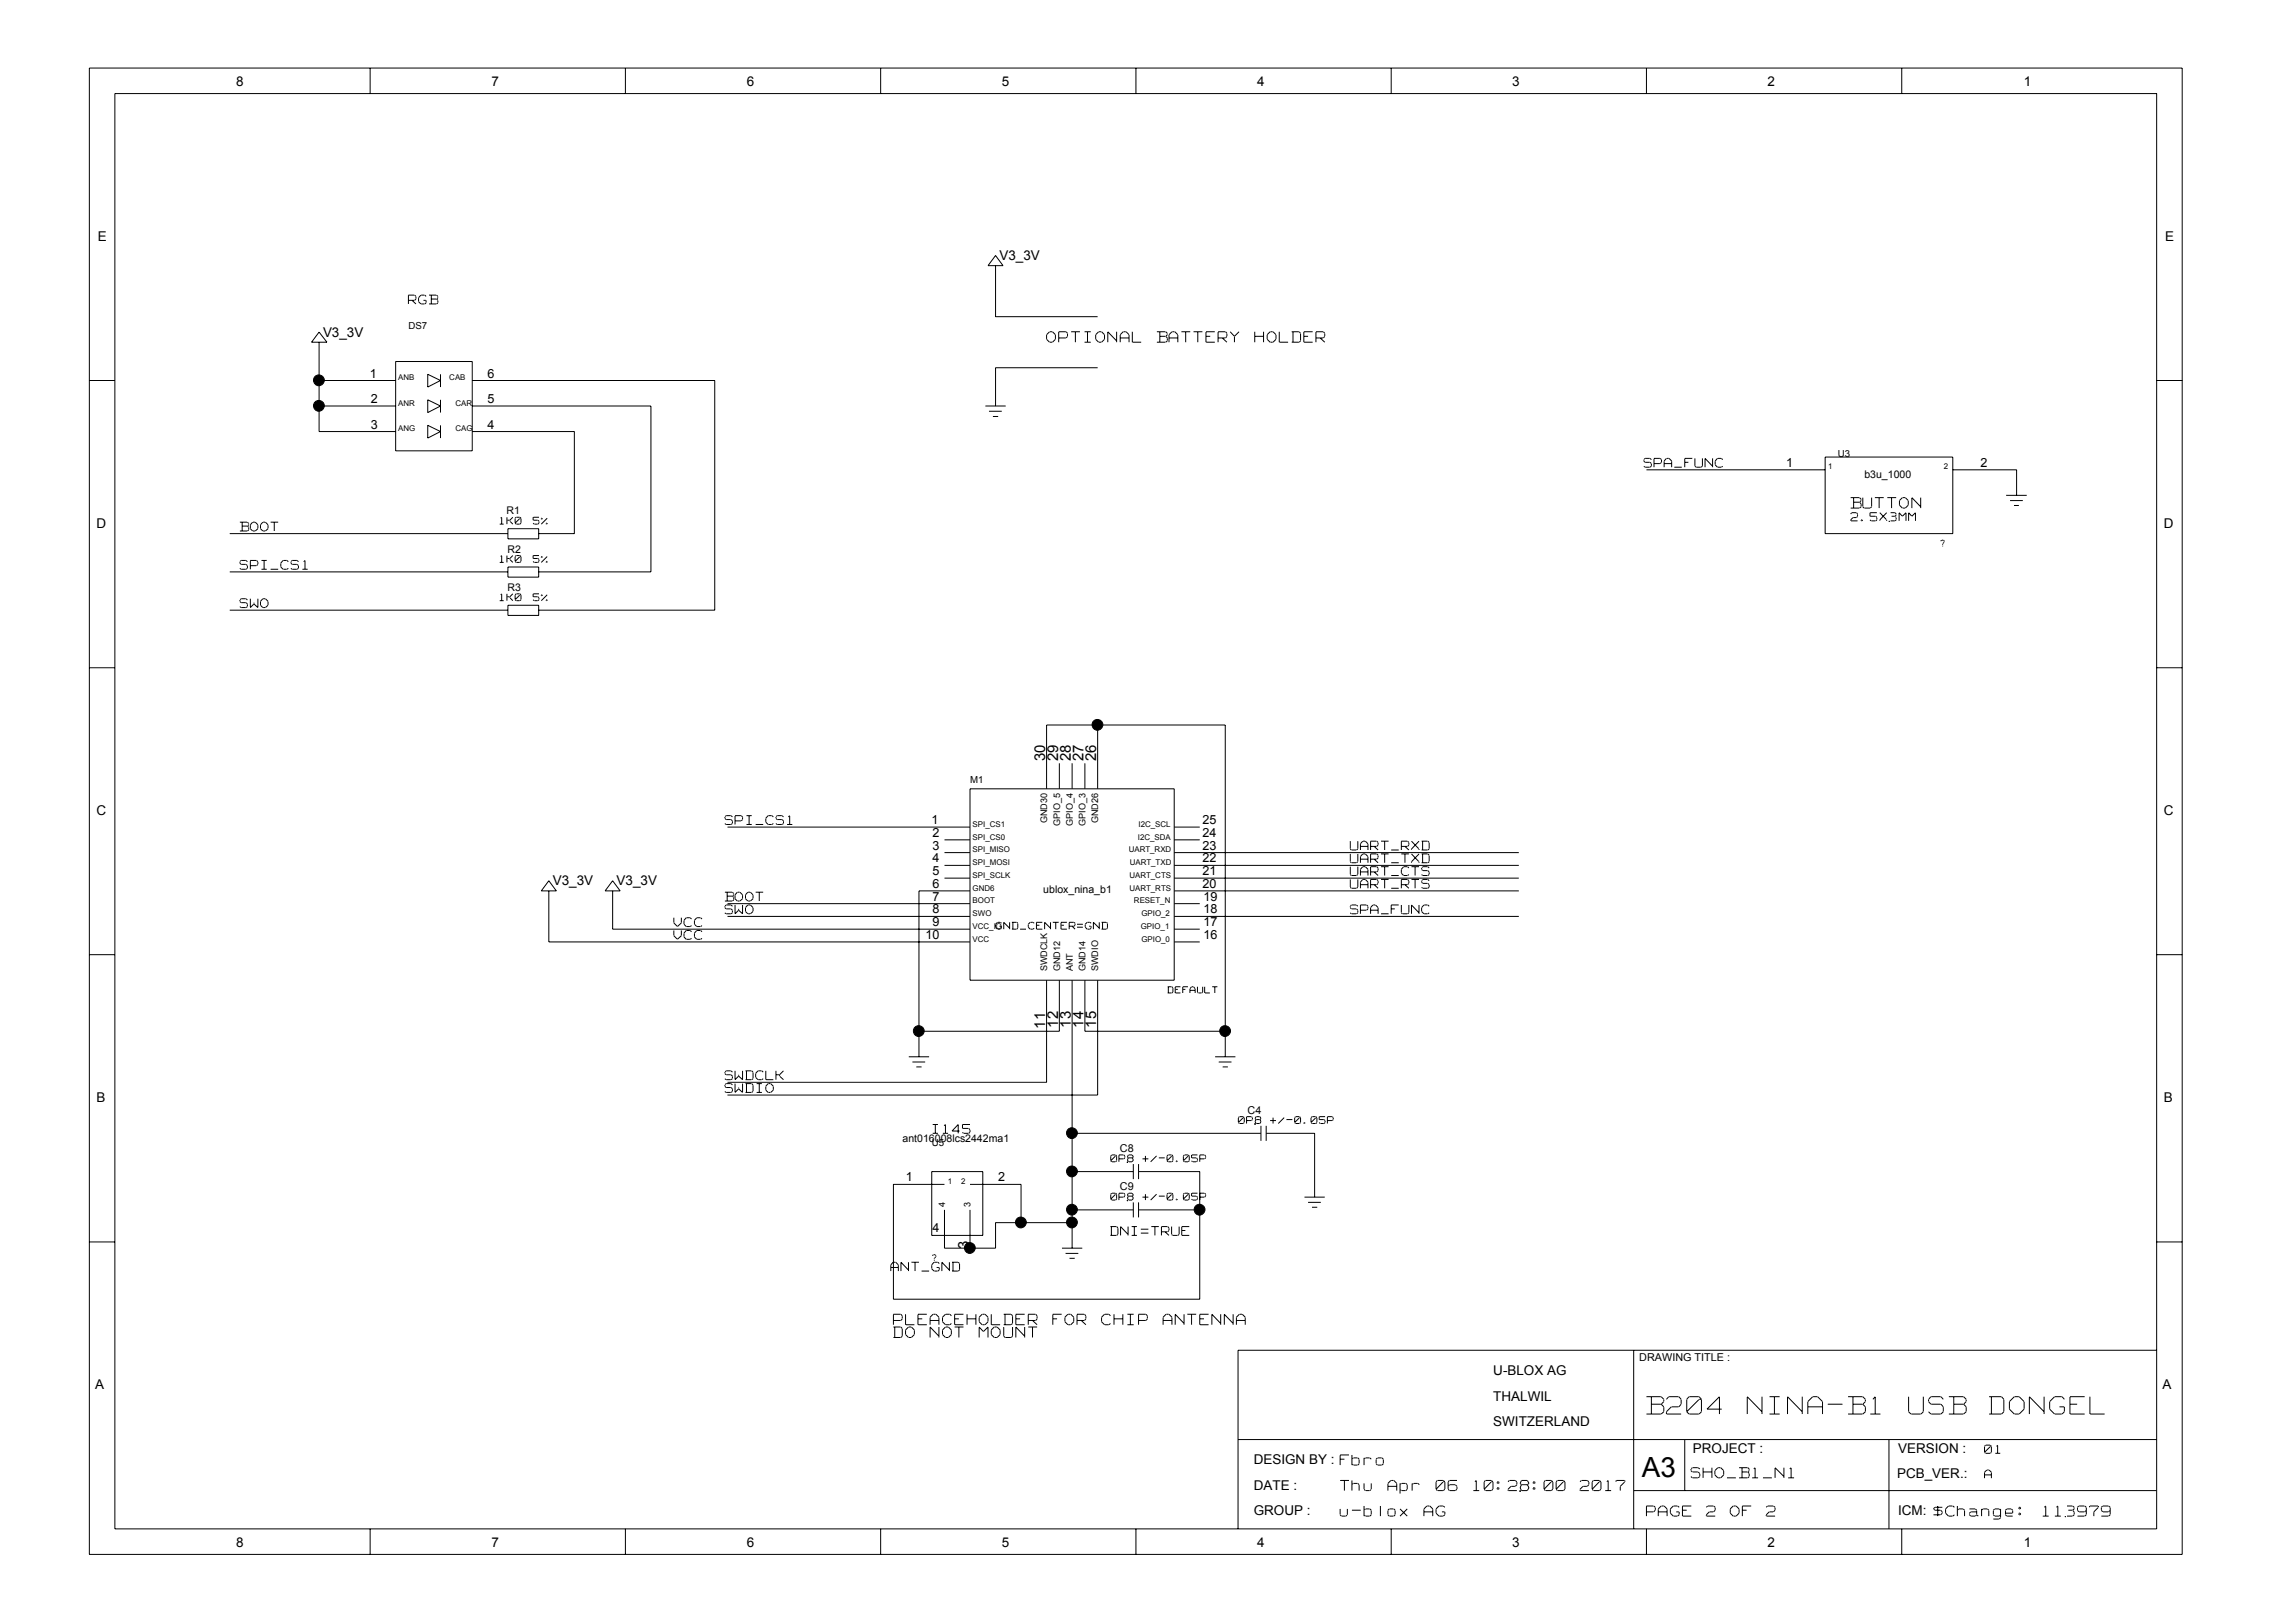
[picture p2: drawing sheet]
<svg xmlns="http://www.w3.org/2000/svg" width="297mm" height="210mm" viewBox="0 0 297 210" stroke-linecap="round" stroke-linejoin="round" font-family="sans-serif">
<defs><g id="words">
<g font-size="4.3" fill="#fff">
<text x="213" y="183.4">B204</text>
<text x="225.9" y="183.4">NINA-B1</text>
<text x="246.5" y="183.4">USB DONGEL</text>
</g>
<text font-size="3.6" x="212.4" y="191.1">A3</text>
<g font-size="2.6" fill="#fff">
<text x="135.4" y="44.5">OPTIONAL</text>
<text x="149.5" y="44.5">BATTERY</text>
<text x="162" y="44.5">HOLDER</text>
<text x="239.4" y="66">BUTTON</text>
<text x="115.6" y="173.3">DO NOT</text>
<text x="115.6" y="171.7">PLEACEHOLDER FOR CHIP ANTENNA</text>
<text x="126.5" y="173.3">MOUNT</text>
</g>
<g font-size="2.5" fill="#fff">
<text x="173.4" y="189.8">Fbro</text>
<text x="218.7" y="191.5">SHO_B1_N1</text>
<text x="173.4" y="193.1">Thu Apr 06 10:28:00</text>
<text x="173.4" y="196.4">u-blox</text>
<text x="184" y="196.4">AG</text>
<text x="203.8" y="193.1">2017</text>
<text x="213" y="196.4">PAGE</text>
<text x="220.6" y="196.4">2 OF 2</text>
<text x="250.1" y="196.4">$Change:</text>
<text x="263.8" y="196.4">113979</text>
</g>
<g font-size="2.1" fill="#fff">
<text x="52.8" y="39.5">RGB</text>
<text x="212.6" y="60.7">SPA_FUNC</text>
<text x="31" y="68.9">BOOT</text>
<text x="31" y="73.9">SPI_CS1</text>
<text x="31" y="78.8">SWO</text>
<text x="93.8" y="106.9">SPI_CS1</text>
<text x="174.7" y="113.5">UART_CTS</text>
<text x="174.7" y="111.8">UART_TXD</text>
<text x="174.7" y="110.2">UART_RXD</text>
<text x="93.8" y="116.8">BOOT</text>
<text x="93.8" y="118.4">SWO</text>
<text x="174.7" y="115.1">UART_RTS</text>
<text x="174.7" y="118.4">SPA_FUNC</text>
<text x="87.2" y="121.8">VCC</text>
<text x="87.2" y="120.1">VCC</text>
<text x="93.8" y="139.9">SWDCLK</text>
<text x="93.8" y="141.6">SWDIO</text>
<text x="120.6" y="146.9">I145</text>
<text x="143.6" y="160.1">DNI=TRUE</text>
<text x="115.2" y="164.7">ANT_GND</text>
</g>
<g font-size="2" fill="#fff">
<text x="239.4" y="67.6">2.5X3MM</text>
<text x="256.7" y="191.4">A</text>
<text x="256.7" y="188.2">01</text>
</g>
<g font-size="1.9">
<text x="135.2" y="98.4" transform="rotate(-90 135.2 98.4)">30</text>
<text x="136.9" y="98.4" transform="rotate(-90 136.9 98.4)">29</text>
<text x="138.5" y="98.4" transform="rotate(-90 138.5 98.4)">28</text>
<text x="140.2" y="98.4" transform="rotate(-90 140.2 98.4)">27</text>
<text x="141.8" y="98.4" transform="rotate(-90 141.8 98.4)">26</text>
<text x="135.2" y="133.1" transform="rotate(-90 135.2 133.1)">11</text>
<text x="136.9" y="133" transform="rotate(-90 136.9 133)">12</text>
<text x="138.5" y="133" transform="rotate(-90 138.5 133)">13</text>
<text x="140.2" y="133" transform="rotate(-90 140.2 133)">14</text>
<text x="141.8" y="133" transform="rotate(-90 141.8 133)">15</text>
<text x="125.3" y="161.6" transform="rotate(-90 125.3 161.6)">3</text>
</g>
<g font-size="1.7">
<text x="30.6" y="11.2">8</text>
<text x="63.6" y="11.2">7</text>
<text x="96.6" y="11.2">6</text>
<text x="129.6" y="11.2">5</text>
<text x="162.6" y="11.2">4</text>
<text x="195.6" y="11.2">3</text>
<text x="228.6" y="11.2">2</text>
<text x="261.8" y="11.2">1</text>
<text x="12.7" y="31.2">E</text>
<text x="129.3" y="33.7">V3_3V</text>
<text x="280.1" y="31.2">E</text>
<text x="41.8" y="43.6">V3_3V</text>
<text x="12.5" y="68.3">D</text>
<text x="279.9" y="68.3">D</text>
<text x="12.5" y="105.5">C</text>
<text x="279.9" y="105.5">C</text>
<text x="71.5" y="114.6">V3_3V</text>
<text x="79.8" y="114.6">V3_3V</text>
<text x="12.5" y="142.6">B</text>
<text x="279.9" y="142.6">B</text>
<text x="12.3" y="179.7">A</text>
<text x="193.2" y="177.9">U-BLOX AG</text>
<text x="279.7" y="179.7">A</text>
<text x="193.2" y="184.5">SWITZERLAND</text>
<text x="193.2" y="181.2">THALWIL</text>
<text x="162.2" y="189.5">DESIGN BY :</text>
<text x="219" y="188">PROJECT :</text>
<text x="245.4" y="191.3">PCB_VER.:</text>
<text x="245.5" y="188">VERSION :</text>
<text x="162.2" y="192.8">DATE :</text>
<text x="162.2" y="196.1">GROUP :</text>
<text x="245.5" y="196.1">ICM:</text>
<text x="30.6" y="200.2">8</text>
<text x="63.6" y="200.2">7</text>
<text x="96.6" y="200.2">6</text>
<text x="129.6" y="200.2">5</text>
<text x="162.6" y="200.2">4</text>
<text x="195.6" y="200.2">3</text>
<text x="228.6" y="200.2">2</text>
<text x="261.8" y="200.2">1</text>
</g>
<g font-size="1.7" fill="#fff">
<text x="160.2" y="145.5">0P8</text>
<text x="143.7" y="155.4">0P8</text>
<text x="143.7" y="150.5">0P8</text>
</g>
<g font-size="1.6">
<text x="47.8" y="48.9">1</text>
<text x="48" y="52.2">2</text>
<text x="63.1" y="48.9">6</text>
<text x="63.1" y="52.2">5</text>
<text x="48" y="55.5">3</text>
<text x="63.1" y="55.5">4</text>
<text x="231.1" y="60.4">1</text>
<text x="256.2" y="60.4">2</text>
<text x="120.5" y="106.6">1</text>
<text x="155.5" y="106.6">25</text>
<text x="120.6" y="113.2">5</text>
<text x="120.6" y="111.6">4</text>
<text x="120.6" y="109.9">3</text>
<text x="120.6" y="108.3">2</text>
<text x="155.5" y="108.3">24</text>
<text x="155.5" y="111.6">22</text>
<text x="155.5" y="109.9">23</text>
<text x="155.5" y="113.2">21</text>
<text x="120.6" y="119.8">9</text>
<text x="120.6" y="118.2">8</text>
<text x="120.6" y="114.9">6</text>
<text x="120.6" y="116.5">7</text>
<text x="155.5" y="114.9">20</text>
<text x="155.7" y="116.5">19</text>
<text x="155.7" y="118.2">18</text>
<text x="155.7" y="119.8">17</text>
<text x="119.7" y="121.5">10</text>
<text x="155.7" y="121.5">16</text>
<text x="117.2" y="152.9">1</text>
<text x="129.1" y="152.9">2</text>
<text x="120.6" y="159.5">4</text>
</g>
<g font-size="1.6" fill="#fff">
<text x="64.6" y="67.9">1K0</text>
<text x="69" y="67.9">5%</text>
<text x="64.6" y="77.9">1K0</text>
<text x="64.6" y="72.9">1K0</text>
<text x="69" y="77.9">5%</text>
<text x="69" y="72.9">5%</text>
<text x="128.8" y="120.4">GND_CENTER=GND</text>
<text x="164.3" y="145.5">+/-0.05P</text>
<text x="147.8" y="150.5">+/-0.05P</text>
<text x="147.8" y="155.4">+/-0.05P</text>
</g>
<g font-size="1.5" fill="#fff">
<text x="251" y="70.8">?</text>
<text x="151" y="128.6">DEFAULT</text>
<text x="120.6" y="163.3">?</text>
</g>
<g font-size="1.4">
<text x="241.2" y="61.8">b3u_1000</text>
<text x="65.5" y="66.5">R1</text>
<text x="65.7" y="71.5">R2</text>
<text x="65.7" y="76.5">R3</text>
<text x="135" y="115.5">ublox_nina_b1</text>
<text x="116.8" y="147.7">ant016008lcs2442ma1</text>
<text x="144.9" y="149.1">C8</text>
<text x="161.4" y="144.1">C4</text>
<text x="144.9" y="154">C9</text>
<text x="212" y="176.1">DRAWING TITLE :</text>
</g>
<g font-size="1.3">
<text x="52.8" y="42.6">DS7</text>
<text x="237.7" y="59.1">U3</text>
<text x="125.5" y="101.3">M1</text>
<text x="120.5" y="148.3">U5</text>
</g>
<g font-size="1.2">
<text x="135.5" y="106.6" transform="rotate(-90 135.5 106.6)">GND30</text>
<text x="137.1" y="106.9" transform="rotate(-90 137.1 106.9)">GPIO_5</text>
<text x="138.8" y="106.9" transform="rotate(-90 138.8 106.9)">GPIO_4</text>
<text x="140.4" y="106.9" transform="rotate(-90 140.4 106.9)">GPIO_3</text>
<text x="142.1" y="106.6" transform="rotate(-90 142.1 106.6)">GND26</text>
<text x="135.5" y="125.7" transform="rotate(-90 135.5 125.7)">SWDCLK</text>
<text x="137.1" y="125.7" transform="rotate(-90 137.1 125.7)">GND12</text>
<text x="138.8" y="125.7" transform="rotate(-90 138.8 125.7)">ANT</text>
<text x="140.4" y="125.7" transform="rotate(-90 140.4 125.7)">GND14</text>
<text x="142.1" y="125.7" transform="rotate(-90 142.1 125.7)">SWDIO</text>
<text x="122.3" y="156.2" transform="rotate(-90 122.3 156.2)">4</text>
<text x="125.6" y="156.2" transform="rotate(-90 125.6 156.2)">3</text>
</g>
<g font-size="1">
<text x="51.5" y="49.2">ANB</text>
<text x="51.5" y="52.5">ANR</text>
<text x="58.1" y="49.2">CAB</text>
<text x="58.9" y="52.5">CAR</text>
<text x="51.5" y="55.8">ANG</text>
<text x="58.9" y="55.8">CAG</text>
<text x="236.5" y="60.7">1</text>
<text x="251.5" y="60.7">2</text>
<text x="125.8" y="107">SPI_CS1</text>
<text x="147.3" y="107">I2C_SCL</text>
<text x="125.8" y="108.6">SPI_CS0</text>
<text x="125.8" y="113.6">SPI_SCLK</text>
<text x="125.8" y="111.9">SPI_MOSI</text>
<text x="125.8" y="110.3">SPI_MISO</text>
<text x="146" y="110.3">UART_RXD</text>
<text x="146.1" y="113.6">UART_CTS</text>
<text x="146.1" y="111.9">UART_TXD</text>
<text x="147.2" y="108.6">I2C_SDA</text>
<text x="125.8" y="115.2">GND6</text>
<text x="125.8" y="116.9">BOOT</text>
<text x="125.8" y="118.5">SWO</text>
<text x="146.1" y="115.2">UART_RTS</text>
<text x="146.7" y="116.9">RESET_N</text>
<text x="147.7" y="118.5">GPIO_2</text>
<text x="125.8" y="121.8">VCC</text>
<text x="125.8" y="120.2">VCC_IO</text>
<text x="147.6" y="120.2">GPIO_1</text>
<text x="147.7" y="121.8">GPIO_0</text>
<text x="122.6" y="153.2">1</text>
<text x="124.3" y="153.2">2</text>
</g>
</g></defs>
<g fill="none" stroke="#000" stroke-width=".13">
<path d="M11.6 8.8h270.7v192.3h-270.7zM14.9 12.1h264.1v185.7h-264.1zM47.9 8.8v3.3M80.9 8.8v3.3M113.9 8.8v3.3M146.9 8.8v3.3M180 8.8v3.3M213 8.8v3.3M246 8.8v3.3M52.8 38.2h.8M52.8 38.2v1.1M52.9 38.9h.7"/>
<path d="M53.3 38.9l.5 .4M53.6 38.2l.2 .2M53.8 38.7l-.2 .2M53.8 38.4v.3M54.1 38.6v.4M54.1 39l.3 .3M54.4 38.2l-.3 .3M54.5 38.2h.4M54.5 39.3h.4M54.8 38.9h.3M54.9 38.2l.2 .2M55.1 39.2l-.2 .1"/>
<path d="M55.1 38.9v.3M55.5 38.2h.9M55.5 39.3h.9M55.8 38.2v1.1M55.8 38.7h.6M56.5 38.2l.1 .2M56.5 38.7l.1 .2M56.6 38.5l-.1 .2M56.6 38.4v.1M56.6 38.9v.3M56.6 39.2l-.1 .1M128.8 34.4v6.6h13.2"/>
<path d="M128.8 33.1l1 1.3h-2zM11.6 49.2h3.3M41.3 49.2h9.9M41.3 43l1 1.3h-2zM41.3 44.3v11.5h9.9M41.3 52.5h9.9M51.2 46.8h9.9v11.5h-9.9zM55.3 48.4l1.7 .8-1.7 .9zM55.3 51.7l1.7 .8-1.7 .9zM55.3 55l1.7 .8-1.7 .9zM57 48.4v1.7M57 51.7v1.7"/>
<path d="M57 55v1.7M61.1 49.2h31.4v29.8h-22.8M61.1 55.8h13.2v13.2h-4.6M61.1 52.5h23.1v21.5h-14.5M127.5 52.5h2.6M127.9 53.2h1.7M128.4 53.9h.7M135.4 43.3v.6M135.4 43.9l.4 .4M135.8 42.9l-.4 .4M135.8 42.9h.3M135.8 44.3h.3"/>
<path d="M136.1 42.9l.4 .4M136.5 43.3v.6M136.5 43.9l-.4 .4M136.9 42.9h1M136.9 43v1.3M137 43.7h.9M137.9 42.9l.2 .2M138.1 43.5l-.2 .2M138.1 43.2v.3M138.6 42.9h1.1M139.1 43v1.3M140.3 42.9h.8"/>
<path d="M140.3 44.3h.8M140.7 43v1.2M141.7 43.9l.4 .4M141.7 43.3v.6M142 47.6h-13.2v4.9M142.1 42.9l-.4 .4M142.2 42.9h.3M142.2 44.3h.3M142.5 42.9l.4 .4M142.9 43.3v.6M142.9 43.9l-.4 .4M143.3 42.9l1.1 1.2"/>
<path d="M143.3 43v1.3M144.4 42.9v1.4M144.9 43.3v1M144.9 43.7h1.1M145.3 42.9l-.4 .4M145.3 42.9h.3M145.7 42.9l.3 .4M146 43.3v1M146.5 42.9v1.4M146.5 44.3h1.1M149.6 42.9h1.1M149.6 44.3h1.1"/>
<path d="M150 43v1.2M150.1 43.5h.6M150.8 42.9l.2 .2M150.8 43.5l.2 .2M151 43.3l-.2 .2M151 43.2v.1M151 43.8v.3M151 44.1l-.2 .2M151.2 43.3v1M151.3 43.7h1M151.6 42.9l-.4 .4M151.6 42.9h.3"/>
<path d="M152 42.9l.4 .4M152.4 43.3v1M152.8 42.9h1.2M153.4 43v1.3M154.4 42.9h1.1M154.9 43v1.3M156 42.9h1.1M156 43v1.3M156 44.3h1.1M156 43.5h.5M157.6 42.9h.9M157.6 43v1.3"/>
<path d="M157.6 43.7h.9M158.2 43.8l.5 .5M158.5 42.9l.2 .2M158.7 43.5l-.2 .2M158.7 43.2v.3M159.1 42.9l.5 .6M159.7 43.6v.7M160.3 42.9l-.6 .6M162.3 42.9v1.4M162.3 43.5h1.1M163.4 42.9v1.4M163.9 43.9l.4 .4"/>
<path d="M163.9 43.3v.6M164.3 42.9l-.4 .4M164.3 42.9h.3M164.3 44.3h.3M164.7 42.9l.4 .4M165.1 43.3v.6M165.1 43.9l-.4 .4M165.5 42.9v1.4M165.5 44.3h1.1M167.1 42.9h.9M167.1 44.3h.9M167.3 43v1.2"/>
<path d="M168.1 42.9l.1 .2M168.2 44.1l-.1 .2M168.2 43.2v.9M168.7 43v1.3M168.7 42.9h1.1M168.7 44.3h1.1M168.7 43.5h.5M170.2 42.9h1M170.2 43v1.3M170.3 43.7h.9M170.8 43.8l.6 .5M171.2 42.9l.2 .2"/>
<path d="M171.4 43.5l-.2 .2M171.4 43.2v.3M212.6 59.5v.1M212.6 59.6l.2 .2M212.8 59.3l-.1 .1M212.8 59.3h.6M212.8 59.8h.6M213.4 59.3l.2 .2M213.4 59.8l.2 .2M214 59.3h.7M214 59.4v1.1M214 60h.7"/>
<path d="M214.8 59.3l.1 .2M214.9 59.8l-.1 .2M214.9 59.5v.3M215.3 59.7v.8M215.3 60h.9M215.6 59.3l-.3 .3M215.6 59.3h.3M215.9 59.3l.3 .3M216.2 59.7v.8M217.9 59.3h1M217.9 59.4v1.1M218 59.8h.4"/>
<path d="M219.2 59.3v1M220.2 59.3v1M220.6 59.3l.9 1M220.6 59.4v1.1M221.5 59.3v1.2M221.9 59.7v.4M222.2 59.3l-.3 .3M222.2 59.3h.4M222.7 59.3l.1 .2M236.1 59.1h16.5v9.9h-16.5zM279 49.2h3.3M29.7 69h36"/>
<path d="M29.7 79h36M29.7 74h36M31 67.6h1M31 68.7h1M31 72.7v.1M31 77.6v.2M31 72.9l.2 .1M31 73.5l.2 .2M31 77.8l.2 .2M31 78.5l.2 .1M31.2 72.5l-.1 .1M31.2 77.5l-.1 .1"/>
<path d="M31.2 77.5h.6M31.2 78.6h.6M31.2 73.7h.6M31.2 72.5h.6M31.2 73h.6M31.2 78h.6M31.3 67.6v1.1M31.4 68.1h.6M31.8 72.5l.2 .2M31.8 73l.2 .2M31.8 77.5l.2 .1M31.8 78l.2 .1"/>
<path d="M32 67.6l.2 .1M32 68.1l.2 .1M32 73.2v.3M32 78.2v.2M32 73.5l-.2 .2M32 78.5l-.2 .1M32.2 67.9l-.2 .1M32.2 67.8v.1M32.2 68.3v.2M32.2 68.6l-.2 .1M32.4 68.4l.3 .3M32.4 67.9v.5"/>
<path d="M32.4 72.6v1.1M32.4 77.5v1.1M32.4 72.5h.7M32.4 73.2h.7M32.7 67.6l-.3 .3M32.7 67.6h.3M32.7 68.7h.3M32.8 78.2l-.4 .4M32.9 78v.1M32.9 78.1l.5 .5M33 67.6l.4 .3M33.2 72.5l.2 .2"/>
<path d="M33.4 73l-.2 .2M33.4 67.9v.5M33.4 72.7v.3M33.4 77.5v1.1M33.4 68.4l-.4 .3M33.7 68.4l.3 .3M33.7 67.9v.5M33.7 77.9v.4M33.7 78.3l.3 .3M33.8 73.7h.7M33.8 72.5h.7M34 67.6l-.3 .3"/>
<path d="M34 77.5l-.3 .3M34 67.6h.3M34 68.7h.3M34 77.5h.3M34 78.6h.3M34.2 72.6v1M34.3 77.5l.4 .3M34.3 67.6l.4 .3M34.7 67.9v.5M34.7 77.9v.4M34.7 68.4l-.4 .3M34.7 78.3l-.4 .3"/>
<path d="M35 67.6h1M35 73.7h1M35.5 67.6v1.1M36.3 72.9v.4M36.3 73.4l.3 .3M36.6 72.5l-.3 .4M36.7 73.7h.4M36.7 72.5h.4M37.1 72.5l.2 .2M37.3 73.5l-.2 .2M37.6 72.7v.1M37.6 72.9l.2 .1"/>
<path d="M37.6 73.5l.2 .2M37.8 72.5l-.1 .1M37.8 73.7h.6M37.8 72.5h.6M37.8 73h.6M38.4 72.5l.2 .2M38.4 73l.2 .2M38.6 73.2v.3M38.6 73.5l-.2 .2M39.1 73.7h.7M39.5 72.5l-.2 .2M39.5 72.6v1"/>
<path d="M64.6 67.8h.6M64.6 72.8h.6M64.6 77.7h.6M64.9 66.9l-.1 .2M64.9 71.9l-.1 .1M64.9 76.8l-.1 .2M64.9 67v.8M64.9 71.9v.8M64.9 76.9v.8M65.6 66.9v.9M65.6 71.9v.9M65.6 76.8v.9"/>
<path d="M65.6 67.3h.3M65.6 72.3h.3M65.6 77.2h.3M65.7 78.3h4v1.3h-4zM65.7 68.4h4v1.3h-4zM65.7 73.4h4v1.3h-4zM66 67.4h.1M66 72.3v.1M66 77.3h.1M66 67.5l.3 .3M66 72.4l.3 .4M66 77.4l.3 .3"/>
<path d="M66.3 66.9l-.3 .4M66.3 71.9l-.3 .4M66.3 76.8l-.3 .4M66.6 67.7l.2 .1M66.6 72.6l.2 .2M66.6 77.6l.2 .1M66.6 67.1v.5M66.6 72.1v.5M66.6 77v.6M66.8 66.9l-.2 .2M66.8 71.9l-.2 .1M66.8 76.8l-.2 .2"/>
<path d="M66.8 67.8h.4M66.8 72.8h.4M66.8 77.7h.4M66.8 66.9h.4M66.8 71.9h.4M66.8 76.8h.4M67.2 67.1l-.5 .5M67.2 72.1l-.5 .5M67.2 77l-.5 .6M67.3 67.1h.1M67.3 66.9l.1 .2M67.3 72h.1"/>
<path d="M67.3 71.9l.1 .1M67.3 77h.1M67.3 76.8l.1 .2M67.4 67.7l-.1 .1M67.4 72.6l-.1 .2M67.4 77.6l-.1 .1M67.4 67.1v.5M67.4 72.1v.5M67.4 77v.6M69 67.7l.1 .1M69 72.6l.1 .2M69 77.6l.1 .1"/>
<path d="M69 66.9v.4M69 71.9v.4M69 76.8v.4M69 67.3h.6M69 72.3h.6M69 77.2h.6M69 66.9h.7M69 71.9h.7M69 76.8h.7M69.1 67.8h.5M69.1 72.8h.5M69.1 77.7h.5"/>
<path d="M69.6 67.3l.1 .1M69.6 72.3l.1 .1M69.6 77.2l.1 .1M69.7 67.7l-.1 .1M69.7 67.5v.1M69.7 72.4v.2M69.7 77.4v.2M69.7 72.6l-.1 .2M69.7 77.6l-.1 .1M70 67.1h.1M70 67.1v.1M70 72.1h.1"/>
<path d="M70 77v.1M70 72h.1M70 77h.1M70.1 67.2h.1M70.1 72.1h.1M70.1 77.1h.1M70.1 67.1v.1M70.1 72v.1M70.1 77v.1M70.7 67.7h.1M70.7 67.7v.1M70.7 72.7v.1"/>
<path d="M70.7 77.6v.1M70.7 72.6h.1M70.7 77.6h.1M70.7 67.8h.1M70.7 72.8h.1M70.7 77.7h.1M70.8 67.7v.1M70.8 72.6v.2M70.8 77.6v.1M70.8 67.1l-.8 .7M70.8 72l-.8 .8M70.8 77l-.8 .7"/>
<path d="M212.6 60.3l.2 .2M212.8 60.5h.6M213 60.8h23.1M213.6 60v.3M213.6 60.3l-.2 .2M216.6 60.5h1M219.2 60.3l.2 .2M219.4 60.5h.6M220.2 60.3l-.2 .2M221.9 60.2l.3 .3M222.2 60.5h.4M222.8 60.3l-.1 .2"/>
<path d="M239.4 64.4h1.1M239.4 65.7h1.1M239.4 67.3v.1M239.4 67.4h.9M239.5 66.3l-.1 .2M239.6 66.3h.5M239.7 67l-.3 .3M239.7 67h.4M239.8 64.4v1.3M239.8 65h.7M240.2 66.3l.1 .2M240.3 66.5v.3"/>
<path d="M240.3 66.8l-.1 .2M240.5 64.4l.2 .2M240.5 65l.2 .2M240.7 64.8l-.1 .1M240.7 64.6v.1M240.7 65.2v.3M240.7 67.3v.1M240.7 65.6l-.2 .1M240.7 67.3h.2M240.8 67.4h.1M240.9 67.3v.1M241 65.6l.1 .1"/>
<path d="M241 64.4v1.1M241.2 65.7h.7M241.9 67.3l.1 .1M241.9 66.3v.5M241.9 66.8h.7M241.9 66.3h.9M242.1 67.4h.5M242.1 65.6l-.2 .1M242.1 64.4v1.1M242.5 64.4h1.2M242.7 66.8l.1 .2M242.8 67.3l-.1 .1"/>
<path d="M242.8 67v.2M243.1 64.4v1.3M243.2 67.3v.1M243.2 66.3l.8 .9M244.1 67.3v.1M244.1 66.3l-.9 1M244.1 64.4h1.2M244.4 67.4h.1M244.6 67.4h.5M244.6 66.3h.5M244.7 64.4v1.3M244.7 66.8h.4"/>
<path d="M245.2 66.3l.1 .2M245.2 66.8l.1 .2M245.3 66.5v.1M245.3 67v.2M245.3 67.3l-.1 .1M245.3 66.6l-.1 .2M245.7 66.3l.3 .5M245.7 66.4v1M245.7 65.4l.4 .3M245.7 64.8v.5M246.1 64.4l-.4 .4M246.1 64.4h.3"/>
<path d="M246.1 65.7h.3M246.5 64.4l.3 .4M246.5 66.3l-.4 .5M246.5 66.4v1M246.8 64.8v.5M246.8 65.4l-.3 .3M246.9 66.4v1M246.9 66.3l.4 .5M247.3 64.4l1.1 1.1M247.3 64.4v1.3M247.8 66.4v1M247.8 66.3l-.5 .5"/>
<path d="M248.5 64.4v1.3M251.2 69.9l-.2 .1M251.2 69.9h.2M251.3 70.4v.1M251.3 70.6v.1M251.4 69.9l.1 .1M251.5 70.2l-.2 .1M251.5 70.1h.1M252.6 60.8h8.3v3.3M259.5 64.1h2.7M260 64.8h1.7M260.5 65.4h.7"/>
<path d="M11.6 86.4h3.3M137 98.8v3.3M138.7 98.8v3.3M140.3 98.8v3.3M142 93.8v8.3M279 86.4h3.3M71 114l1 1.3h-2zM71 115.3v6.6h54.5M79.2 115.3v4.9h46.3M79.2 114l1 1.3h-1.9zM87.2 119.4l.4 .4M87.2 118.7v.7"/>
<path d="M88.1 118.7v.7M88.1 119.4l-.5 .5M88.5 119.6l.3 .3M88.5 119.1v.4M88.8 118.7l-.3 .4M88.8 118.7h.4M88.8 119.9h.4M89.3 118.7l.2 .2M89.5 119.8l-.2 .1M89.8 119.6l.3 .3M89.8 119.1v.4M90.1 118.7l-.3 .4"/>
<path d="M90.2 118.7h.4M90.2 119.9h.4M90.6 118.7l.2 .2M90.8 119.8l-.2 .1M93.8 105.7v.1M93.8 117.3v.1M93.8 117.4l.1 .2M93.8 118.1l.1 .1M93.8 105.9l.1 .1M93.8 106.6l.1 .1M93.8 115.4h.9M93.8 116.6h.9"/>
<path d="M93.9 117.1l-.1 .1M93.9 105.5l-.1 .2M93.9 117.1h.6M93.9 118.2h.6M93.9 117.6h.6M93.9 106.7h.6M93.9 105.5h.6M93.9 106h.6M94.1 115.5v1M94.1 107h31.4M94.1 118.6h31.4M94.1 116.9h31.4"/>
<path d="M94.1 116h.6M94.6 117.1l.1 .2M94.6 117.6l.1 .2M94.6 105.5l.1 .2M94.6 106l.1 .2M94.7 106.3v.2M94.7 117.8v.3M94.7 118.1l-.1 .1M94.7 106.6l-.1 .1M94.7 115.4l.2 .2M94.7 116l.2 .1M94.9 115.8l-.1 .1"/>
<path d="M94.9 115.7h.1M94.9 116.2v.2M94.9 116.5l-.2 .1M95.1 116.3l.3 .3M95.1 105.6v1.1M95.1 115.8v.4M95.1 117.1v1.1M95.1 105.5h.7M95.1 106.2h.7M95.4 115.4l-.3 .4M95.4 115.4h.3M95.4 116.6h.3"/>
<path d="M95.5 117.8l-.4 .4M95.5 117.6v.1M95.5 117.8l.6 .4M95.7 115.4l.4 .4M95.9 105.5l.2 .2M96.1 106l-.2 .2M96.1 105.7v.3M96.1 115.8v.4M96.1 117.1v1.1M96.1 116.3l-.4 .3M96.4 117.9l.3 .3M96.4 115.8v.4"/>
<path d="M96.4 117.5v.4M96.4 116.3l.3 .3M96.6 106.7h.6M96.6 105.5h.6M96.7 117.1l-.3 .3M96.7 115.4l-.3 .4M96.8 117.1h.2M96.8 118.2h.2M96.8 115.4h.2M96.8 116.6h.2M96.9 105.6v1M97.1 117.1l.3 .3"/>
<path d="M97.1 115.4l.3 .4M97.4 115.8v.4M97.4 117.5v.4M97.4 117.9l-.3 .3M97.4 116.3l-.3 .3M97.7 115.4h1M97.7 106.7h1M98.2 115.5v1.1M99.1 105.9v.4M99.1 106.4l.3 .3M99.4 105.5l-.3 .4M99.4 106.7h.4"/>
<path d="M99.4 105.5h.4M99.9 105.5l.1 .2M100 106.6l-.1 .1M100.4 105.7v.1M100.4 105.9l.1 .1M100.4 106.6l.1 .1M100.5 105.5l-.1 .2M100.5 106.7h.6M100.5 105.5h.6M100.5 106h.6M101.2 105.5l.1 .2M101.2 106l.1 .2"/>
<path d="M101.3 106.3v.2M101.3 106.6l-.1 .1M101.8 106.7h.7M102.2 105.5l-.2 .2M102.2 105.6v1M122.2 108.7h3.3M122.2 110.3h3.3M122.2 112h3.3M122.2 113.6h3.3M125.5 102.1h26.4v24.7h-26.4zM125.5 115.3h-6.6v21.4M128.8 119.6v.3"/>
<path d="M128.8 120l.2 .2M129 119.3l-.2 .3M129.1 119.3h.3M129.3 119.8h.2M129.4 119.3l.1 .2M129.5 119.8v.3M129.8 119.3l.8 .8M129.8 119.4v.8M130.6 119.3v.9M130.9 119.3h.6M131 119.4v.8M131.5 119.3l.2 .2"/>
<path d="M131.7 119.5v.6M133 119.6v.3M133 120l.3 .2M133.3 119.3l-.3 .3M133.3 119.3h.3M133.6 119.3l.2 .2M134.1 119.3h.7M134.1 119.4v.8M134.1 119.7h.4M135.1 119.3l.7 .8M135.1 119.4v.8M135.4 102.1v-8.3h23.1v42.9"/>
<path d="M135.9 119.3v.9M136.2 119.3h.7M136.6 119.4v.8M137.2 119.3h.8M137.2 119.4v.8M137.3 119.7h.3M138.3 119.3h.6M138.3 119.4v.8M138.3 119.8h.6M138.7 119.9l.4 .3M138.9 119.3l.2 .2M139.1 119.7l-.2 .1"/>
<path d="M139.1 119.5v.2M139.3 119.6h.8M139.3 120h.8M140.4 119.6v.3M140.4 120l.2 .2M140.6 119.3l-.2 .3M140.7 119.3h.3M140.9 119.8h.2M141 119.3l.1 .2M141.1 119.8v.3M141.4 119.3l.8 .8M141.4 119.4v.8"/>
<path d="M142.2 119.3v.9M142.5 119.3h.6M142.6 119.4v.8M143.1 119.3l.2 .2M143.3 119.5v.6M151.9 108.7h3.3M151.9 107h3.3M151.9 110.3h44.6M151.9 112h44.6M151.9 113.6h44.6M151.9 115.3h44.6M151.9 118.6h44.6"/>
<path d="M151.9 116.9h3.3M174.7 111.5l.1 .1M174.7 108.8v1M174.7 110.5v1M174.7 112.1v1M174.7 113.8v1M174.7 117.3v.1M174.7 117.4l.1 .2M174.7 118.1l.1 .1M174.7 109.9l.1 .1M174.7 113.2l.1 .1M174.7 114.8l.1 .1"/>
<path d="M174.8 117.1l-.1 .1M174.8 117.1h.6M174.8 118.2h.6M174.8 117.6h.6M174.8 110h.6M174.8 111.6h.6M174.8 113.3h.6M174.8 114.9h.6M175.5 117.1l.1 .2M175.5 117.6l.1 .2M175.6 108.8v1M175.6 110.5v1"/>
<path d="M175.6 112.1v1M175.6 113.8v1M175.6 117.8v.3M175.6 118.1l-.1 .1M175.6 109.9l-.1 .1M175.6 111.5l-.1 .1M175.6 113.2l-.1 .1M175.6 114.8l-.1 .1M176 117.1h.7M176 109.2v.8M176 110.9v.7M176 112.5v.8"/>
<path d="M176 114.2v.7M176 117.1v1.1M176 117.8h.7M176 109.5h.9M176 111.2h.9M176 112.8h.9M176 114.5h.9M176.3 108.8l-.3 .4M176.3 110.5l-.3 .3M176.3 112.1l-.3 .4M176.3 113.8l-.3 .3M176.3 108.8h.3"/>
<path d="M176.3 110.5h.3M176.3 112.1h.3M176.3 113.8h.3M176.6 108.8l.4 .4M176.6 110.5l.4 .3M176.6 112.1l.4 .4M176.6 113.8l.4 .3M176.8 117.1l.2 .2M177 117.6l-.2 .2M177 109.2v.8M177 110.9v.7M177 112.5v.8"/>
<path d="M177 114.2v.7M177 117.3v.3M177.3 108.8h.8M177.3 110.5h.8M177.3 112.1h.8M177.3 113.8h.8M177.3 108.9v1.1M177.3 110.5v1.1M177.3 112.2v1.1M177.3 113.8v1.1M177.3 117.5v.7M177.3 117.8h.9"/>
<path d="M177.3 109.5h.8M177.3 111.2h.8M177.3 112.8h.8M177.3 114.5h.8M177.6 117.1l-.3 .3M177.6 117.1h.3M177.8 109.6l.5 .4M177.8 111.2l.5 .4M177.8 112.9l.5 .4M177.8 114.5l.5 .4M177.9 117.1l.4 .3M178.1 110.5l.2 .2"/>
<path d="M178.1 108.8l.2 .2M178.1 112.1l.2 .2M178.1 113.8l.2 .2M178.3 109.3l-.2 .2M178.3 109.1v.2M178.3 110.7v.3M178.3 112.4v.2M178.3 114v.3M178.3 117.5v.7M178.3 111l-.2 .2M178.3 112.6l-.2 .2M178.3 114.3l-.2 .2"/>
<path d="M178.6 108.8h1M178.6 110.5h1M178.6 112.1h1M178.6 113.8h1M178.6 118.2h1M179.1 108.9v1.1M179.1 110.5v1.1M179.1 112.2v1.1M179.1 113.8v1.1M180 117.1v1.1M180 117.1h.9M180 110h.9"/>
<path d="M180 111.6h.9M180 113.3h.9M180 114.9h.9M180 117.6h.4M181.3 118.1l.1 .1M181.3 108.8h.7M181.3 110.5h.9M181.3 113l.3 .3M181.3 113.8h.7M181.3 108.9v1.1M181.3 112.5v.4M181.3 113.8v1.1"/>
<path d="M181.3 117.1v1M181.3 109.5h.7M181.3 114.5h.7M181.4 118.2h.6M181.6 112.1l-.3 .4M181.6 112.1h.4M181.6 113.3h.4M181.7 110.5v1.1M181.8 109.6l.4 .4M181.8 114.5l.4 .4M182.1 108.8l.1 .2M182.1 112.1l.1 .2"/>
<path d="M182.1 113.8l.1 .2M182.2 118.1l-.1 .1M182.2 113.2l-.1 .1M182.2 109.3l-.1 .2M182.2 109.1v.2M182.2 114v.3M182.2 117.1v1M182.2 114.3l-.1 .2M182.6 109.9v.1M182.6 111.5v.1M182.6 117.1v1.1M182.6 112.1h1"/>
<path d="M182.6 113.8h1M182.6 117.1l.9 1M182.6 108.8l.9 1M182.6 110.5l.9 1M183 112.2v1.1M183 113.8v1.1M183.6 109.9v.1M183.6 111.5v.1M183.6 117.1v1.1M183.6 108.8l-1 1.1M183.6 110.5l-1 1M183.9 108.8h.8"/>
<path d="M183.9 110.5h.8M183.9 112.3v.1M183.9 114v.1M183.9 117.5v.4M183.9 112.5l.1 .1M183.9 113.2l.1 .1M183.9 117.9l.3 .3M183.9 114.1l.1 .2M183.9 114.8l.1 .1M183.9 110h.8M183.9 111.6h.8M184 112.1l-.1 .2"/>
<path d="M184 113.8l-.1 .1M184 108.9v1M184 110.5v1.1M184.1 112.1h.6M184.1 113.8h.6M184.1 112.6h.6M184.1 113.3h.6M184.1 114.3h.6M184.1 114.9h.6M184.2 117.1l-.3 .3M184.2 117.1h.5M184.2 118.2h.5"/>
<path d="M184.7 117.1l.2 .2M184.7 108.8l.2 .2M184.7 110.5l.2 .2M184.7 112.1l.2 .2M184.7 112.6l.2 .2M184.7 113.8l.2 .2M184.7 114.3l.2 .2M184.9 118.1l-.2 .1M184.9 109.9l-.2 .1M184.9 111.5l-.2 .1M184.9 109.1v.7M184.9 110.7v.8"/>
<path d="M184.9 112.9v.2M184.9 114.5v.3M184.9 113.2l-.2 .1M184.9 114.8l-.2 .1M11.6 123.5h3.3M87.2 120.4v.6M87.2 121.1l.4 .4M88.1 120.4v.6M88.1 121.1l-.5 .4M88.5 120.8v.4M88.5 121.2l.3 .3M88.8 120.4l-.3 .3"/>
<path d="M88.8 120.4h.4M88.8 121.5h.4M89.3 120.4l.2 .2M89.5 121.4l-.2 .1M89.8 120.8v.4M89.8 121.2l.3 .3M90.1 120.4l-.3 .3M90.2 120.4h.4M90.2 121.5h.4M90.6 120.4l.2 .2M90.8 121.4l-.2 .1M93.8 138.7v.2"/>
<path d="M93.8 138.9l.1 .2M93.8 139.6l.1 .1M93.9 138.6l-.1 .1M93.9 139.1h.6M93.9 139.7h.6M93.9 138.6h.6M94.6 138.6l.1 .1M94.6 139.1l.1 .1M94.7 139.3v.2M94.7 139.6l-.1 .1M95.1 138.6v1.1M95.5 139.3l-.4 .4"/>
<path d="M95.5 139.1v.1M95.5 139.2l.6 .5M96.1 138.6v1.1M96.4 139.7h.8M96.4 138.6h.8M96.6 138.6v1.1M97.2 138.6l.2 .1M97.4 139.6l-.2 .1M97.4 138.8v.7M97.7 138.9v.5M97.7 139.4l.3 .3M98 138.6l-.3 .3"/>
<path d="M98.1 139.7h.4M98.1 138.6h.4M98.6 138.6l.1 .1M98.7 139.6l-.1 .1M99.1 138.6v1.1M99.1 139.7h.9M100.4 138.6v1.1M100.4 139.1h.4M100.8 139.1v.1M100.9 139.3l.4 .4M101.3 138.6l-.5 .5M117.6 136.7h2.6"/>
<path d="M118 137.4h1.7M118.5 138h.7M129.1 120.2h.3M129.5 120.1l-.1 .1M130.9 120.2h.6M131.7 120.1l-.2 .1M132 120.2h.7M133.3 120.2h.3M133.8 120.1l-.2 .1M134.1 120.2h.7M135.4 126.8v13.2h-41.3M137 126.8v6.6h-18.1"/>
<path d="M137.3 120.2h.7M138.7 126.8v34.7M140.3 126.8v6.6h18.2M140.7 120.2h.3M141.1 120.1l-.1 .1M142 126.8v14.9h-47.9M142.5 120.2h.6M143.3 120.1l-.2 .1M151 127.7h.6M151 128.5h.6M151.1 127.7v.7M151.6 127.7l.1 .1"/>
<path d="M151.7 128.4l-.1 .1M151.7 127.8v.6M151.9 120.2h3.3M151.9 121.9h3.3M152 127.7h.7M152 127.7v.8M152.1 128h.3M152.1 128.5h.6M153 127.7h.7M153 127.7v.8M153 128h.3M153.9 128v.5"/>
<path d="M154 128.1h.6M154.1 127.7l-.2 .2M154.2 127.7h.1M154.4 127.7l.2 .2M154.6 128v.5M154.9 128.4l.1 .1M154.9 127.7v.7M155 128.5h.4M155.6 128.4l-.2 .1M155.6 127.7v.7M155.8 127.7v.8M155.9 128.5h.6"/>
<path d="M156.8 127.7h.7M157.1 127.7v.8M157.2 136.7h2.6M157.6 137.4h1.7M158.2 138h.6M279 123.5h3.3M93.8 140.4v.1M93.8 140.5l.1 .2M93.8 141.2l.1 .2M93.9 140.2l-.1 .1M93.9 140.2h.6M93.9 141.4h.6"/>
<path d="M93.9 140.7h.6M94.6 140.2l.1 .2M94.6 140.7l.1 .2M94.7 140.9v.3M94.7 141.2l-.1 .2M95.1 140.2v1.1M95.5 140.9l-.4 .5M95.5 140.7v.1M95.5 140.9l.6 .5M96.1 140.2v1.1M96.4 140.2h.8M96.4 141.4h.8"/>
<path d="M96.6 140.3v1M97.2 140.2l.2 .2M97.4 141.2l-.2 .2M97.4 140.4v.8M97.9 140.2h.7M97.9 141.4h.7M98.2 140.3v1M99.1 141.1l.3 .3M99.1 140.6v.4M99.4 140.2l-.3 .3M99.4 140.2h.3M99.4 141.4h.3"/>
<path d="M99.7 140.2l.3 .3M100 140.6v.4M100 141.1l-.3 .3M120.5 151.6h6.6v8.3h-6.6zM120.6 146.6h.7M120.6 145.5h.7M121 145.5v1.1M122 146.6h.6M122.2 156.5v5h6.6v-3.3h9.9M122.3 145.5l-.2 .2M122.3 145.5v1.1M123.2 146.3h.9"/>
<path d="M124 145.5v1.1M124 145.5l-.9 .8M124.5 146.5l.1 .1M124.5 145.5v.5M124.5 146h.8M124.5 145.5h1M124.7 146.6h.6M125.3 146l.2 .2M125.5 146.2v.3M125.5 156.5v5M125.5 146.5l-.2 .1M125.5 153.2h6.6v5"/>
<path d="M138.7 146.6h24.4M138.7 151.6h7.9M138.7 156.5h7.9M143.6 159.9h.8M143.6 158.7h.8M143.7 155.2l.1 .1M143.7 150.2l.1 .1M143.7 149.6v.6M143.7 154.6v.5M143.8 158.7v1.1M143.8 154.4l-.1 .1M143.8 149.4l-.1 .2"/>
<path d="M143.8 155.3h.5M143.8 150.3h.5M143.8 154.4h.5M143.8 149.4h.5M144.3 154.6l-.6 .5M144.3 149.6l-.6 .6M144.3 154.5h.1M144.3 154.4l.1 .1M144.3 149.6h.1M144.3 149.4l.1 .2M144.4 158.7l.2 .2M144.4 155.2l-.1 .1"/>
<path d="M144.4 150.2l-.1 .1M144.4 149.6v.6M144.4 154.6v.5M144.6 159.7l-.2 .2M144.6 158.9v.8M144.7 154.4h.6M144.7 149.5v.8M144.7 154.4v.9M144.7 149.4h.6M144.8 154.9h.5M144.8 149.9h.5M144.9 158.7l1 1"/>
<path d="M144.9 158.7v1.2M145.4 154.4l.1 .1M145.4 149.4l.1 .2M145.5 154.8l-.1 .1M145.5 149.6v.2M145.5 154.6v.1M145.5 149.8l-.1 .1M145.8 155.3h.1M145.8 150.3h.1M145.9 158.7v1.2M146 154.4l-.2 .2 .2 .2-.2 .2 .2 .3M146 149.4l-.2 .3 .2 .1-.2 .3 .2 .2"/>
<path d="M146 155.3h.4M146 150.3h.4M146 154.4h.4M146 154.8h.4M146 149.4h.4M146 149.8h.4M146.4 159.9h.7M146.4 158.7h.7M146.5 154.4l.1 .2-.1 .2 .1 .2-.1 .3M146.5 149.4l.1 .3-.1 .1 .1 .3-.1 .2M146.6 150.6v2M146.6 155.6v1.9"/>
<path d="M146.7 158.7v1.1M147.3 150.6v2M147.3 155.6v1.9M147.3 151.6h7.9v16.5h-39.6v-14.9h6.6M147.3 156.5h7.9M147.6 159h.9M147.6 159.6h.9M147.8 154.9h.7M147.8 149.9h.7M148.2 149.6v.7M148.2 154.5v.8M148.9 158.7h1"/>
<path d="M149.4 158.7v1.2M149.6 154.5l-.8 .8M149.6 149.6l-.8 .7M149.9 154.8h.8M149.9 149.8h.8M150.2 158.7h.8M150.2 158.7v1.2M150.3 159.4h.7M150.7 159.4l.5 .5M151 155.2l.1 .1M151 150.2l.1 .1M151 149.6v.6"/>
<path d="M151 154.6v.5M151 158.7l.2 .2M151.1 154.4l-.1 .1M151.1 149.4l-.1 .2M151.1 155.3h.5M151.1 150.3h.5M151.1 154.4h.5M151.1 149.4h.5M151.2 159.2l-.2 .2M151.2 158.9v.3M151.6 159.7l.1 .2M151.6 158.7v1"/>
<path d="M151.6 154.6l-.6 .5M151.6 149.6l-.6 .6M151.6 154.5h.1M151.6 154.4l.1 .1M151.6 149.6h.1M151.6 149.4l.1 .2M151.7 155.2l-.1 .1M151.7 150.2l-.1 .1M151.7 159.9h.6M151.7 149.6v.6M151.7 154.6v.5M152.1 155.2h.1"/>
<path d="M152.1 150.2v.1M152.1 155.2v.1M152.1 150.2h.1M152.2 155.3h.1M152.2 150.3h.1M152.3 150.2v.1M152.3 155.2v.1M152.5 159.7l-.1 .2M152.5 158.7v1M152.9 158.7h.9M152.9 158.7v1.2M152.9 159.9h.9"/>
<path d="M152.9 159.2h.4M153.1 155.2l.1 .1M153.1 150.2l.1 .1M153.1 149.6v.6M153.1 154.6v.5M153.2 154.4l-.1 .1M153.2 149.4l-.1 .2M153.2 155.3h.5M153.2 150.3h.5M153.2 154.4h.5M153.2 149.4h.5M153.7 154.6l-.6 .5"/>
<path d="M153.7 149.6l-.6 .6M153.7 154.5h.1M153.7 154.4l.1 .1M153.7 149.6h.1M153.7 149.4l.1 .2M153.8 155.2l-.1 .1M153.8 150.2l-.1 .1M153.8 149.6v.6M153.8 154.6v.5M154.1 155.2l.2 .1M154.1 150.2l.2 .1M154.1 149.4v.4"/>
<path d="M154.1 154.4v.4M154.2 154.4h.7M154.2 154.8h.5M154.2 149.4h.7M154.2 149.8h.5M154.3 155.3h.4M154.3 150.3h.4M154.8 154.8l.1 .1M154.8 149.8l.1 .1M154.9 155.2l-.1 .1M154.9 150v.2M154.9 154.9v.2"/>
<path d="M154.9 150.2l-.1 .1M155.2 154.4h.6M155.2 149.5v.8M155.2 149.4h.6M155.2 154.9h.6M155.2 149.9h.6M155.8 154.4l.2 .1M155.8 149.4l.2 .2M156 154.8l-.2 .1M156 149.6v.2M156 154.6v.1M156 149.8l-.2 .1"/>
<path d="M160.2 145.2l.1 .2M160.2 144.7v.5M160.3 144.5l-.1 .1M160.4 145.4h.4M160.4 144.5h.4M160.8 144.7l-.6 .5M160.8 144.6h.1M160.8 144.5l.2 .1M161 145.2l-.2 .2M161 144.7v.5M161.2 144.5h.6M161.2 144.5v.9"/>
<path d="M161.3 145h.5M161.9 144.5l.1 .1M162 144.9l-.1 .1M162 144.7v.1M162.3 145.4h.1M162.5 144.5l-.2 .2 .2 .2-.2 .2 .2 .3M162.5 145.4h.4M162.5 144.5h.4M162.5 144.9h.4M163 144.5l.1 .2-.1 .2 .1 .2-.1 .3M163.1 145.7v1.9M163.8 145.7v1.9"/>
<path d="M163.8 146.6h6.3v8.3M164.3 145h.8M164.7 144.6v.8M166.1 144.6l-.7 .8M166.4 144.9h.8M167.5 145.2l.1 .2M167.5 144.7v.5M167.6 144.5l-.1 .1M167.6 145.4h.5M167.6 144.5h.5M168.1 144.7l-.6 .5M168.1 144.6h.1"/>
<path d="M168.1 144.5l.1 .1M168.2 145.2l-.1 .2M168.2 144.7v.5M168.7 145.2h.1M168.7 145.3v.1M168.7 145.4h.1M168.7 154.9h2.7M168.8 145.2v.2M169.2 155.6h1.7M169.6 145.2l.1 .2M169.6 144.7v.5M169.7 144.5l-.1 .1"/>
<path d="M169.7 156.2h.7M169.8 145.4h.4M169.8 144.5h.4M170.2 144.7l-.6 .5M170.2 144.6h.1M170.2 144.5l.1 .1M170.3 145.2l-.1 .2M170.3 144.7v.5M170.6 145.2l.2 .2M170.6 144.5v.4M170.7 144.5h.7M170.7 144.9h.5"/>
<path d="M170.8 145.4h.4M171.3 144.9l.1 .1M171.4 145.2l-.1 .2M171.4 145v.2M171.7 144.5h.6M171.7 144.5v.9M171.7 145h.6M172.3 144.5l.2 .1M172.5 144.9l-.2 .1M172.5 144.7v.1M11.6 160.7h3.3M115.2 163.7v.8"/>
<path d="M115.3 164h.9M115.5 163.3l-.3 .4M115.6 163.3h.2M115.6 170.1h.9M115.6 171.7h.9M115.6 173.1h.9M115.6 170.1v1.3M115.6 170.9h.9M115.7 171.7v1.3M115.9 163.3l.3 .4M116.2 163.7v.8M116.5 170.1l.2 .2"/>
<path d="M116.5 171.7l.2 .2M116.5 163.3l1 1M116.5 163.4v1.1M116.7 170.6l-.2 .3M116.7 170.3v.3M116.7 172v.8M116.7 172.9l-.2 .2M117.1 170.1v1.3M117.1 172.1v.5M117.1 172.7l.4 .4M117.2 171.4h1.1M117.5 163.3v1.2"/>
<path d="M117.5 171.7l-.4 .4M117.6 171.7h.3M117.6 173.1h.3M117.9 163.3h1M117.9 171.7l.4 .4M118.3 172.1v.5M118.3 172.7l-.4 .4M118.4 163.4v1.1M118.7 170.1h1.2M118.7 170.1v1.3M118.8 171.4h1.1M118.8 170.6h.5"/>
<path d="M119.2 164.5h1M120.3 170.5v.9M120.3 171.7v1.4M120.3 171.7l1.1 1.1M120.4 170.9h1M120.5 163.7v.4M120.5 164.2l.3 .3M120.7 170.1l-.4 .3M120.7 162.3l-.1 .2M120.7 170.1h.3M120.8 162.3h.1M120.8 163.3l-.3 .4"/>
<path d="M120.9 162.8v.1M120.9 163.1v.1M120.9 163.3h.4M120.9 164.5h.4M121 162.3l.1 .2M121 162.6l-.1 .2M121.1 162.5v.1M121.1 170.1l.4 .3M121.2 164h.3M121.3 163.3l.2 .2M121.5 170.5v.9M121.5 171.7v1.4"/>
<path d="M121.5 164.3l-.2 .2M121.5 164v.3M121.8 163.3l1 1M121.8 163.4v1.1M121.9 170.5v.5M121.9 172.1v.5M121.9 171l.4 .4M121.9 172.7l.4 .4M122.3 170.1l-.4 .3M122.3 171.7l-.4 .4M122.3 170.1h.6M122.3 171.4h.6"/>
<path d="M122.3 171.7h.3M122.3 173.1h.3M122.7 171.7l.4 .4M122.8 163.3v1.2M122.9 170.1l.2 .2M123.1 171.2l-.2 .2M123.1 172.1v.5M123.1 172.7l-.4 .4M123.1 163.3h.8M123.1 164.5h.8M123.3 163.4v1M123.5 170.1h1.1"/>
<path d="M123.5 171.7h1.1M123.5 170.1v1.3M123.5 171.4h1.1M123.5 170.6h.5M124 163.3l.1 .2M124 171.7v1.4M124.1 164.3l-.1 .2M124.1 163.5v.8M125.1 170.1v1.3M125.1 170.6h1.1M126.2 170.1v1.3M126.7 171l.3 .4"/>
<path d="M126.7 170.5v.5M126.7 171.7v1.4M126.7 171.7l.5 .6M127 170.1l-.3 .3M127.1 170.1h.3M127.1 171.4h.3M127.4 170.1l.4 .3M127.8 171l-.4 .4M127.8 170.5v.5M127.8 171.7v1.4M127.8 171.7l-.6 .6M128.2 170.1v1.3"/>
<path d="M128.2 172.1v.5M128.2 172.7l.4 .4M128.3 171.4h1.1M128.6 171.7l-.4 .4M128.7 171.7h.2M128.7 173.1h.2M129 171.7l.4 .4M129.4 172.1v.5M129.4 172.7l-.4 .4M129.8 170.1h1M129.8 171.4h1M129.8 172.9l.2 .2"/>
<path d="M129.8 171.7v1.1M130 170.1v1.3M130 173.1h.8M130.8 170.1l.2 .2M131 171.2l-.2 .2M131 172.9l-.2 .2M131 170.3v.9M131 171.7v1.1M131.4 170.1h1.1M131.4 170.1v1.3M131.4 171.7v1.4M131.4 171.7l1.1 1.1"/>
<path d="M131.4 171.4h1.1M131.4 170.6h.6M132.5 171.7v1.4M133 170.1v1.3M133 170.1h.9M133 171.7h1.2M133.1 170.9h.8M133.6 171.7v1.4M133.6 170.9l.6 .5M134 170.1l.2 .2M134.2 170.6l-.2 .3M134.2 170.3v.3"/>
<path d="M136.2 170.1h1.1M136.2 170.1v1.3M136.2 170.6h.5M137.4 161.5h2.6M137.8 171l.3 .4M137.8 170.5v.5M137.8 162.2h1.7M138.1 170.1l-.3 .3M138.2 170.1h.3M138.2 171.4h.3M138.3 162.8h.7M138.5 170.1l.4 .3"/>
<path d="M138.9 170.5v.5M138.9 171l-.4 .4M139.3 170.1h1M139.3 170.1v1.3M139.4 170.9h.9M139.9 170.9l.6 .5M140.3 170.1l.2 .2M140.5 170.6l-.2 .3M140.5 170.3v.3M142.5 170.5v.5M142.5 171l.4 .4M142.9 170.1l-.4 .3"/>
<path d="M142.9 170.1h.5M142.9 171.4h.5M143.5 170.1l.1 .2M143.6 171.2l-.1 .2M144.1 170.1v1.3M144.1 170.6h1.1M145.2 170.1v1.3M145.8 170.1h.8M145.8 171.4h.8M146.2 170.1v1.3M147.3 170.1v1.3M147.3 170.1h.9"/>
<path d="M147.3 170.9h.9M148.3 170.1l.1 .2M148.4 170.6l-.1 .3M148.4 170.3v.3M150.5 170.5v.9M150.5 170.9h1.1M150.8 170.1l-.3 .3M150.9 170.1h.3M151.2 170.1l.4 .3M151.6 170.5v.9M152 170.1v1.3M152 170.1l1.1 1.1"/>
<path d="M153.2 170.1v1.3M153.6 170.1h1.1M154.1 170.1v1.3M155.2 170.1h1.1M155.2 170.1v1.3M155.2 171.4h1.1M155.2 170.6h.5M156.8 170.1l1.1 1.1M156.8 170.1v1.3M157.9 170.1v1.3M158.4 170.1l1.1 1.1M158.4 170.1v1.3"/>
<path d="M159.5 170.1v1.3M159.9 170.5v.9M160 170.9h1M160.3 170.1l-.4 .3M160.4 170.1h.3M160.7 170.1l.4 .3M161.1 170.5v.9M211.3 174.7v23.1M279 174.7h-118.9v23.1M279 160.7h3.3M47.9 197.8v3.3M80.9 197.8v3.3"/>
<path d="M113.9 197.8v3.3M146.9 197.8v3.3M160.1 186.3h118.9M173.4 196l.1 .2M173.4 191.6h1.1M173.4 188.3v1.3M173.4 195.2v.8M173.4 188.3h1.1M173.4 188.8h.5M173.6 196.2h.5M173.9 191.6v1.3M174.2 196l-.1 .2"/>
<path d="M174.3 195.2v.8M174.9 195.4h1.1M174.9 188.3v1.3M174.9 191.6v1.3M174.9 189.4l.1 .2M175 188.6l-.1 .2M175 191.9l-.1 .2M175.1 191.9h.5M175.1 188.6h.5M175.1 189.6h.5M175.6 188.6l.2 .2M175.6 191.9l.2 .2"/>
<path d="M175.8 189.4l-.2 .2M175.8 188.8v.6M175.8 192.2v.7M176.4 192.7l.2 .2M176.4 188.6v1M176.4 191.9v.8M176.4 194.9v1.3M176.5 196l.1 .2M176.6 195.2l-.1 .2M176.6 188.6l-.1 .2M176.7 195.2h.5M176.7 196.2h.5"/>
<path d="M176.7 192.9h.5M176.7 188.6h.5M177.2 195.2l.2 .2M177.2 188.6l.2 .2M177.3 192.7l-.1 .2M177.4 196l-.2 .2M177.4 191.9v.8M177.4 195.5v.5M178 189.4l.2 .2M178 188.8v.6M178.2 188.6l-.2 .2M178.2 188.6h.5"/>
<path d="M178.2 189.6h.5M178.6 194.9v1.3M178.8 188.6l.1 .2M178.9 189.4l-.1 .2M178.9 188.8v.6M179.5 196l.2 .2M179.5 192v.9M179.5 195.5v.5M179.6 192.3h1M179.7 195.2l-.2 .2M179.7 195.2h.6M179.7 196.2h.6"/>
<path d="M179.9 191.6l-.4 .3M180 197.8v3.3M180 191.6h.3M180.3 195.2l.2 .2M180.3 191.6l.4 .3M180.5 196l-.2 .2M180.5 195.5v.5M180.7 192v.9M181.1 195.2l.9 1M181.1 191.9v1.4M181.1 192.7l.2 .2M181.3 191.9l-.2 .2"/>
<path d="M181.3 191.9h.5M181.3 192.9h.5M181.9 191.9l.1 .2M182 192.7l-.1 .2M182 195.2l-.9 1M182 192.2v.5M182.7 191.9v1M182.8 191.9l-.1 .2M182.9 191.9h.5M183.4 191.9l.2 .2M184.2 195.3v.9M184.2 195.6h1.1"/>
<path d="M184.6 194.9l-.4 .3M184.6 194.9h.3M185 194.9l.3 .3M185.3 195.3v.9M185.8 192.7l.1 .2M185.8 191.8v.9M185.8 195.3v.4M185.8 195.8l.3 .4M185.9 191.6l-.1 .1M186 191.6h.6M186 192.9h.6M186.1 194.9l-.3 .3"/>
<path d="M186.2 194.9h.4M186.2 196.2h.4M186.5 195.6h.4M186.6 191.8l-.8 .9M186.7 194.9l.2 .1M186.7 191.7h.2M186.7 191.6l.2 .1M186.9 196l-.2 .2M186.9 191.8v.9M186.9 195.6v.4M186.9 192.7l-.2 .2M187.3 192.7l.2 .2"/>
<path d="M187.3 191.8v.9M187.5 192.1l-.1 .2M187.5 191.6l-.2 .1M187.5 191.6h1M187.5 192.9h.7M187.5 192.1h.7M188.3 192.1l.2 .2M188.5 192.4v.3M188.5 192.7l-.2 .2M190.6 192.9h.7M191 191.6l-.2 .1M191 191.6v1.2"/>
<path d="M192 192.7l.2 .2M192 191.8v.9M192.2 191.6l-.2 .1M192.2 191.6h.7M192.2 192.9h.7M192.9 191.8l-.9 .9M192.9 191.7h.2M192.9 191.6l.2 .1M193.1 192.7l-.2 .2M193.1 191.8v.9M193.7 191.7h.1M193.7 192.5h.1"/>
<path d="M193.7 191.8v.1M193.7 192.5v.2M193.7 191.9h.1M193.7 192.7h.1M193.9 191.7v.2M193.9 192.5v.2M195.1 192.7v.2M195.1 192.9h1.1M195.2 191.6l-.1 .1M195.3 191.6h.7M195.5 192.3l-.4 .4M195.5 192.3h.5"/>
<path d="M196 191.6l.2 .1M196.2 191.8v.3M196.2 192.1l-.2 .2M196.6 192.9h.1M196.8 191.6l-.2 .3 .2 .2-.2 .4 .2 .4M196.8 191.6h.7M196.8 192.9h.7M196.8 192.1h.7M197.6 191.6l.2 .3-.2 .2 .2 .4-.2 .4M198.3 191.7h.2M198.3 191.8v.1M198.3 192.5v.2"/>
<path d="M198.3 192.5h.2M198.4 191.9h.1M198.4 192.7h.1M198.5 191.7v.2M198.5 192.5v.2M199.7 192.7l.2 .2M199.7 191.8v.9M199.9 191.6l-.2 .1M199.9 191.6h.7M199.9 192.9h.7M200.6 191.8l-.8 .9M200.7 191.7h.1"/>
<path d="M200.7 191.6l.2 .1M200.9 192.7l-.2 .2M200.9 191.8v.9M201.3 192.7l.2 .2M201.3 191.8v.9M201.5 191.6l-.2 .1M201.5 191.6h.7M201.5 192.9h.7M202.2 191.8l-.9 .9M202.2 191.7h.2M202.2 191.6l.2 .1M202.4 192.7l-.2 .2"/>
<path d="M202.4 191.8v.9M204.4 192.7v.2M204.4 192.9h1.1M204.6 191.6l-.2 .1M204.6 191.6h.7M204.8 192.3l-.4 .4M204.8 192.3h.5M205.3 191.6l.2 .1M205.5 191.8v.3M205.5 192.1l-.2 .2M206 192.7l.1 .2M206 191.8v.9"/>
<path d="M206.1 191.6l-.1 .1M206.2 191.6h.6M206.2 192.9h.6M206.8 191.8l-.8 .9M206.9 191.7h.2M206.9 191.6l.2 .1M207.1 192.7l-.2 .2M207.1 191.8v.9M207.6 192.9h.8M208 191.6l-.1 .1M208 191.6v1.2M209 191.6v.1"/>
<path d="M209.1 191.6h1M209.6 192.4v.5M210.1 191.8l-.5 .5M210.2 191.6v.1M211.3 192.9h67.7M213 194.9v1.3M213 197.8v3.3M213 194.9h.9M213 183h1.8M213 180.7h1.8M213 195.6h.9M213.6 180.8v2.1"/>
<path d="M213.7 181.7h1.1M213.9 194.9l.2 .1M214.1 195.4l-.2 .2M214.1 195.1v.3M214.5 195.3v.9M214.5 195.6h1.1M214.9 180.7l.3 .4M214.9 181.7l.3 .3M214.9 194.9l-.4 .3M214.9 194.9h.3M215.2 181.1v.2M215.2 182.1v.5"/>
<path d="M215.2 181.4l-.3 .3M215.2 182.7l-.3 .3M215.3 194.9l.3 .3M215.6 182.7v.3M215.6 183h1.9M215.6 195.3v.9M215.9 180.7l-.3 .4M215.9 180.7h1.2M216.1 195.3v.4M216.1 195.8l.4 .4M216.2 182l-.6 .7M216.2 182h.9"/>
<path d="M216.5 194.9l-.4 .3M216.5 194.9h.5M216.5 196.2h.5M216.8 195.6h.4M217 194.9l.2 .1M217.2 180.7l.3 .4M217.2 196l-.2 .2M217.2 195.6v.4M217.5 181.1v.6M217.5 181.7l-.3 .3M217.6 194.9h1.2M217.6 194.9v1.3"/>
<path d="M217.7 196.2h1.1M217.7 195.4h.5M217.9 186.3v6.6M218.2 182.7l.3 .3M218.2 181.1v1.5M218.5 180.7l-.3 .4M218.5 183h1.3M218.5 180.7h1.3M218.7 190.1v.1M218.7 190.3l.2 .2M218.7 191.1l.2 .1M218.9 189.9l-.1 .1"/>
<path d="M218.9 189.9h.7M218.9 191.2h.7M218.9 190.5h.7M219.7 189.9l.2 .2M219.7 190.5l.2 .2M219.8 181.1l-1.6 1.5M219.8 181.1h.2M219.8 180.7l.3 .4M219.9 190.7v.3M219.9 191.1l-.2 .1M220.1 182.7l-.3 .3M220.1 181.1v1.5"/>
<path d="M220.3 189.9v1.3M220.3 190.5h1.1M220.7 196v.2M220.8 196.2h1.1M220.9 182.3h1.8M220.9 194.9l-.2 .1M220.9 194.9h.7M221.1 195.6l-.4 .4M221.1 195.6h.5M221.4 189.9v1.3M221.7 194.9l.2 .1M221.8 190.8l.4 .4"/>
<path d="M221.8 190.3v.5M221.9 195.1v.3M221.9 195.4l-.2 .2M222.2 189.9l-.4 .4M222.2 189.9h.3M222.2 191.2h.3M222.4 180.8v2.2M222.4 180.7l-1.6 1.6M222.6 189.9l.4 .4M223 190.3v.5M223 190.8l-.4 .4M223.4 191.2h1.1"/>
<path d="M223.8 195.8l.4 .4M223.8 195.3v.4M224.2 194.9l-.4 .3M224.2 194.9h.3M224.2 196.2h.3M224.6 194.9l.4 .3M225 189.9h1.1M225 191.2h1.1M225 195.3v.4M225 195.8l-.4 .4M225.3 189.9v1.3M225.4 194.9h1.1"/>
<path d="M225.4 190.5h.7M225.4 194.9v1.3M225.4 195.4h.5M226 180.7l1.9 1.9M226 180.8v2.2M226.1 189.9l.2 .2M226.1 190.5l.2 .2M226.3 190.3l-.2 .1M226.3 190.1v.1M226.3 190.7v.3M226.3 191.1l-.2 .1M226.7 191.2h.7"/>
<path d="M227 189.9l-.1 .2M227 189.9v1.3M227.9 180.7v2.3M228 191.2h1.2M228.5 196v.2M228.5 196.2h1.1M228.6 194.9l-.1 .1M228.7 194.9h.7M228.9 195.6l-.4 .4M228.9 195.6h.5M228.9 183h1.3M228.9 180.7h1.3"/>
<path d="M229.4 194.9l.2 .1M229.5 180.8v2.1M229.6 189.9v1.3M229.6 195.1v.3M229.6 195.4l-.2 .2M229.6 189.9l1.1 1.1M230.8 189.9v1.3M231.2 180.7l1.9 1.9M231.2 180.8v2.2M231.3 191.2h.8M231.7 189.9l-.2 .2M231.7 189.9v1.3"/>
<path d="M233.1 180.7v2.3M233.8 181.4v1.6M233.9 182h1.8M234.5 180.7l-.7 .7M234.5 180.7h.6M235.1 180.7l.7 .7M235.8 181.4v1.6M236.4 181.7h1.9M239.1 183h1.8M239.1 180.7h1.8M239.7 180.8v2.1M239.7 181.7h1.2"/>
<path d="M241 180.7l.3 .4M241 181.7l.3 .3M241.3 181.1v.2M241.3 182.1v.5M241.3 181.4l-.3 .3M241.3 182.7l-.3 .3M241.9 183h1.3M242.6 180.8v2.1M242.6 180.7l-.3 .4M244.3 186.3v11.5M246 197.8v3.3M246.9 182.7l.3 .3"/>
<path d="M246.9 180.7v1.9M247.2 183h1.3M248.8 180.7v1.9M248.8 182.7l-.3 .3M249.5 181.1v.2M249.5 181.4l.3 .3M249.5 182.7l.3 .3M249.8 180.7l-.3 .3M249.8 183h1.2M249.8 181.7h1.2M249.8 180.7h1.2M250.1 196h.9"/>
<path d="M250.1 195.3l.2 .1M250.3 195l-.2 .2M250.3 195h.9M250.3 195.4h.7M250.7 194.9v1.3M251 195.4l.2 .2M251.1 180.7l.3 .4M251.1 181.7l.3 .3M251.2 195.7h.1M251.2 195.8l-.2 .2M251.4 182.1v.5M251.4 182.7l-.3 .3"/>
<path d="M251.7 195.3v.4M251.7 195.8l.4 .4M252.1 194.9l-.4 .3M252.1 194.9h.5M252.1 196.2h.5M252.1 183h1.9M252.1 180.7h1.9M252.6 194.9l.2 .1M252.7 180.8v2.1M252.8 181.7h1.2M252.8 196l-.2 .2M253.2 194.9v1.3"/>
<path d="M253.4 195.2l-.2 .2M253.4 195.2h.5M254 195.2l.1 .2M254 180.7l.3 .4M254 181.7l.3 .3M254.1 195.5v.7M254.3 181.1v.2M254.3 182.1v.5M254.3 181.4l-.3 .3M254.3 182.7l-.3 .3M254.8 195.2h.7M254.8 195.8v.2"/>
<path d="M254.8 196l.1 .2M254.9 195.6l-.1 .2M255 195.6h.7M255 196.2h.5M255.5 195.2l.2 .2M255.7 196l-.2 .2M255.7 195.5v.5M255.7 196l.2 .2M256.3 195.2v1M256.5 195.2l-.1 .2M256.5 195.2h.5M256.7 187.9l.1 .1"/>
<path d="M256.7 187.2v.7M256.7 190.5v.8M256.8 190.8h.8M256.8 187l-.1 .2M256.9 188h.5M256.9 187h.5M257 190.2l-.3 .3M257 190.2h.3M257.1 195.2l.2 .2M257.3 195.5v.7M257.3 183h1.6M257.3 180.7h1.6"/>
<path d="M257.3 190.2l.3 .3M257.4 187.2l-.6 .7M257.5 187.2h.1M257.5 187l.1 .2M257.6 187.9l-.1 .1M257.6 180.8v2.1M257.6 187.2v.7M257.6 190.5v.8M257.9 196l.1 .2M257.9 195.5v.5M257.9 196.6h.7M258 195.2l-.1 .2"/>
<path d="M258.1 195.2h.5M258.1 196.2h.5M258.1 188h.6M258.4 187l-.1 .2M258.4 187v1M258.6 195.2l.1 .2M258.7 196l-.1 .2M258.8 196.4l-.2 .2M258.8 195.2v1.1M258.9 180.7l.3 .4M259.2 181.1v1.5M259.2 182.7l-.3 .3"/>
<path d="M259.4 196l.2 .2M259.4 195.5v.5M259.5 195.8h.8M259.6 195.2l-.2 .2M259.6 195.2h.5M259.6 196.2h.7M259.9 182.3l.7 .7M259.9 181.4v.9M260.2 195.2l.1 .2M260.3 195.5v.3M260.6 180.7l-.7 .7M260.6 183h.6"/>
<path d="M260.6 180.7h.6M261.2 195h.1M261.2 195.1v.1M261.2 195.8v.2M261.2 195.8h.1M261.2 195.2h.1M261.2 196h.1M261.2 180.7l.6 .7M261.4 195v.2M261.4 195.8v.2M261.8 181.4v.9M261.8 182.3l-.6 .7"/>
<path d="M262.5 180.7l1.9 1.9M262.5 180.8v2.2M264.2 196.2h.8M264.4 180.7v2.3M264.6 194.9l-.1 .1M264.6 194.9v1.2M265.1 181.4v.9M265.1 182.3l.7 .7M265.8 180.7l-.7 .7M265.8 196.2h.8M265.8 183h.9M265.8 180.7h.9"/>
<path d="M266.2 194.9l-.2 .1M266.2 194.9v1.2M266.4 182h.6M266.7 180.7l.3 .4M267 182.7l-.3 .3M267 182v.6M267.2 196.2h.1M267.4 194.9h.7M267.4 196.2h.7M267.5 195.4h.6M267.8 180.7h1.9M267.8 180.8v2.2"/>
<path d="M267.8 183h1.9M267.8 181.7h.9M268.1 194.9l.2 .1M268.1 195.5l.2 .1M268.3 195.1v.1M268.3 195.7v.3M268.3 196l-.2 .2M268.3 195.2l-.2 .2M268.7 195.4l.2 .2M268.7 195.1v.3M268.7 196.2h.9M268.9 194.9l-.2 .1"/>
<path d="M268.9 195.6h.7M268.9 194.9h.7M269.7 194.9l.2 .1M269.8 195.5l-.1 .1M269.9 196l-.2 .2M269.9 195.1v.9M270.3 194.9v.1M270.3 194.9h1.1M270.3 180.7v2.3M270.4 183h1.8M270.8 195.7v.5M271.4 195.1l-.6 .5"/>
<path d="M271.4 194.9v.1M271.8 195.4l.2 .2M271.8 195.1v.3M271.8 196.2h.9M272 194.9l-.2 .1M272 195.6h.7M272 194.9h.7M272.8 194.9l.2 .1M272.9 195.5l-.1 .1M273 196l-.2 .2M273 195.1v.9"/>
<circle cx="41.3" cy="52.5" r=".7"/>
<circle cx="41.3" cy="49.2" r=".7"/>
<circle cx="142" cy="93.8" r=".7"/>
<circle cx="118.8" cy="133.4" r=".7"/>
<circle cx="158.5" cy="133.4" r=".7"/>
<circle cx="132.1" cy="158.2" r=".7"/>
<circle cx="138.7" cy="158.2" r=".7"/>
<circle cx="138.7" cy="146.6" r=".7"/>
<circle cx="138.7" cy="156.5" r=".7"/>
<circle cx="138.7" cy="151.6" r=".7"/>
<circle cx="155.2" cy="156.5" r=".7"/>
<circle cx="125.5" cy="161.5" r=".7"/>
</g>
<g fill="#000">
<circle cx="41.3" cy="52.5" r=".7"/>
<circle cx="41.3" cy="49.2" r=".7"/>
<circle cx="142" cy="93.8" r=".7"/>
<circle cx="118.8" cy="133.4" r=".7"/>
<circle cx="158.5" cy="133.4" r=".7"/>
<circle cx="132.1" cy="158.2" r=".7"/>
<circle cx="138.7" cy="158.2" r=".7"/>
<circle cx="138.7" cy="146.6" r=".7"/>
<circle cx="138.7" cy="156.5" r=".7"/>
<circle cx="138.7" cy="151.6" r=".7"/>
<circle cx="155.2" cy="156.5" r=".7"/>
<circle cx="125.5" cy="161.5" r=".7"/>
</g>
<use href="#words"/>
</svg>
